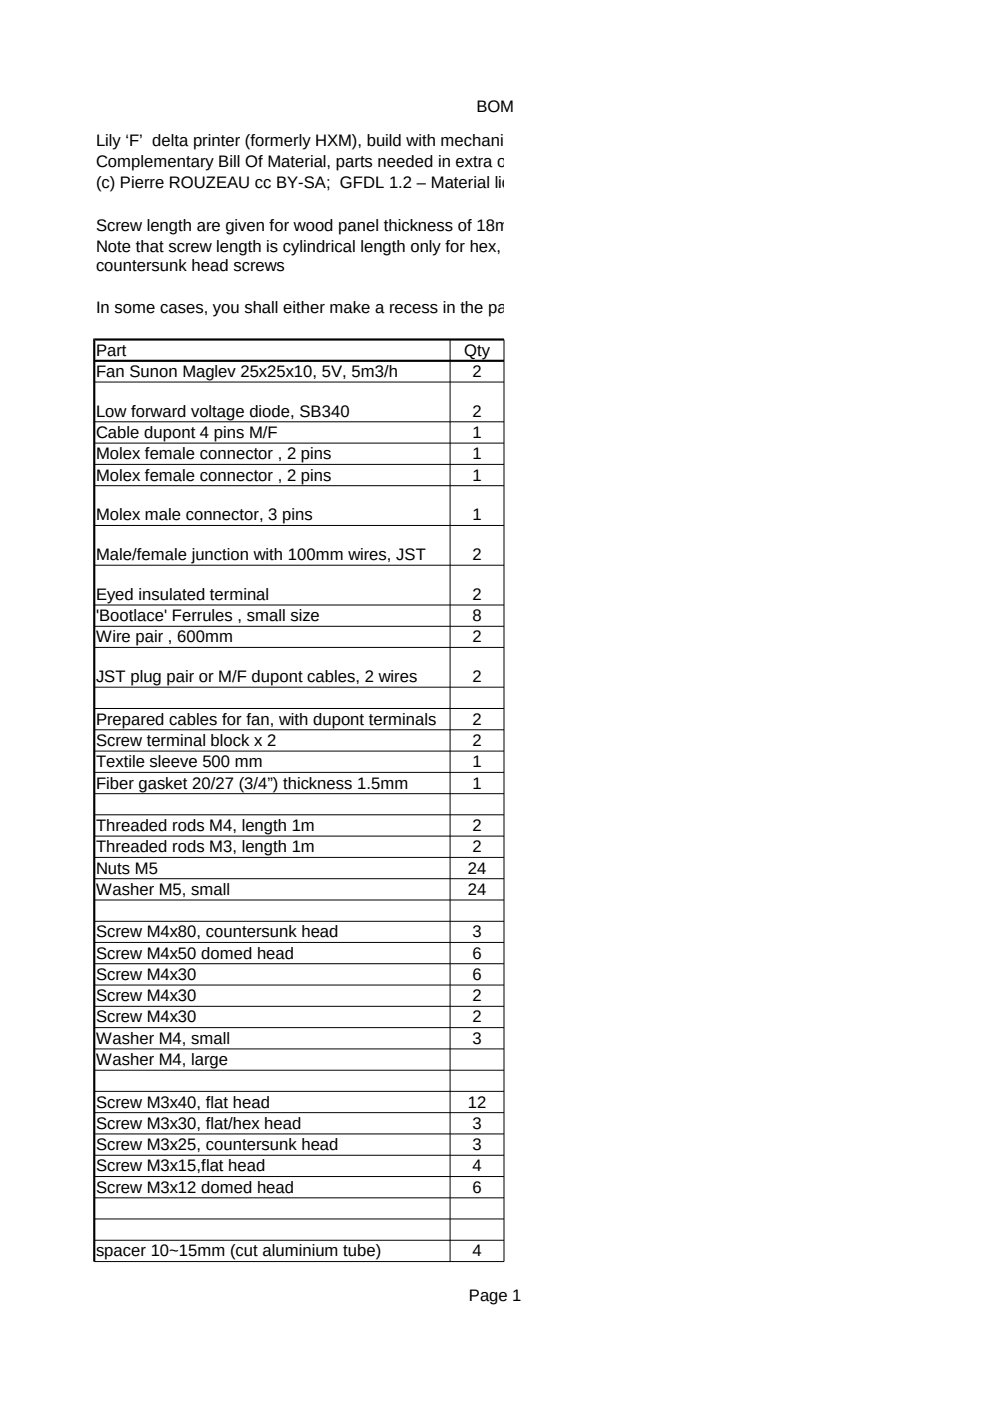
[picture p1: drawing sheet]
<svg xmlns="http://www.w3.org/2000/svg" width="210mm" height="297mm" viewBox="0 0 210 297" stroke-linecap="round" stroke-linejoin="round" font-family="sans-serif">
<defs><g id="words">
<g font-size="3.5">
<text x="101" y="23.7">BOM</text>
<text x="20.4" y="30.9">Lily ‘F’ delta printer (formerly HXM), build with mechanical parts of the Fisher delta.</text>
<text x="20.4" y="35.4">Complementary Bill Of Material, parts needed in extra of the Fisher parts</text>
<text x="20.4" y="39.9">(c) Pierre ROUZEAU cc BY-SA; GFDL 1.2 – Material licence CERN OHL V1.2 – January 2016</text>
<text x="20.4" y="49">Screw length are given for wood panel thickness of 18mm</text>
<text x="20.4" y="53.5">Note that screw length is cylindrical length only for hex, flat, domed, .. head screws, but is total screw length for</text>
<text x="20.4" y="57.5">countersunk head screws</text>
<text x="20.4" y="66.4">In some cases, you shall either make a recess in the panel, or use cutted screws</text>
<text x="20.4" y="75.4">Part</text>
<text x="98.4" y="75.4">Qty</text>
<text x="20.4" y="79.9">Fan Sunon Maglev 25x25x10, 5V, 5m3/h</text>
<text x="100.2" y="79.9">2</text>
<text x="20.4" y="88.4">Low forward voltage diode, SB340</text>
<text x="100.2" y="88.4">2</text>
<text x="20.4" y="92.9">Cable dupont 4 pins M/F</text>
<text x="100.2" y="92.9">1</text>
<text x="20.4" y="97.4">Molex female connector , 2 pins</text>
<text x="20.4" y="101.9">Molex female connector , 2 pins</text>
<text x="100.2" y="97.4">1</text>
<text x="100.2" y="101.9">1</text>
<text x="20.4" y="110.3">Molex male connector, 3 pins</text>
<text x="100.2" y="110.3">1</text>
<text x="20.4" y="118.7">Male/female junction with 100mm wires, JST</text>
<text x="100.2" y="118.7">2</text>
<text x="20.4" y="127.2">Eyed insulated terminal</text>
<text x="20.4" y="131.7">'Bootlace' Ferrules , small size</text>
<text x="100.2" y="127.2">2</text>
<text x="100.2" y="131.7">8</text>
<text x="20.4" y="136.2">Wire pair , 600mm</text>
<text x="100.2" y="136.2">2</text>
<text x="20.4" y="144.6">JST plug pair or M/F dupont cables, 2 wires</text>
<text x="100.2" y="144.6">2</text>
<text x="20.4" y="153.6">Prepared cables for fan, with dupont terminals</text>
<text x="100.2" y="153.6">2</text>
<text x="20.4" y="158.2">Screw terminal block x 2</text>
<text x="100.2" y="158.2">2</text>
<text x="20.4" y="162.7">Textile sleeve 500 mm</text>
<text x="20.4" y="167.2">Fiber gasket 20/27 (3/4”) thickness 1.5mm</text>
<text x="100.2" y="162.7">1</text>
<text x="100.2" y="167.2">1</text>
<text x="20.4" y="176.2">Threaded rods M4, length 1m</text>
<text x="100.2" y="176.2">2</text>
<text x="20.4" y="180.7">Threaded rods M3, length 1m</text>
<text x="20.4" y="185.2">Nuts M5</text>
<text x="99.2" y="185.2">24</text>
<text x="100.2" y="180.7">2</text>
<text x="20.4" y="189.7">Washer M5, small</text>
<text x="99.2" y="189.7">24</text>
<text x="20.4" y="198.8">Screw M4x80, countersunk head</text>
<text x="20.4" y="203.3">Screw M4x50 domed head</text>
<text x="100.2" y="198.8">3</text>
<text x="100.2" y="203.3">6</text>
<text x="20.4" y="207.8">Screw M4x30</text>
<text x="100.2" y="207.8">6</text>
<text x="20.4" y="212.3">Screw M4x30</text>
<text x="100.2" y="212.3">2</text>
<text x="20.4" y="216.8">Screw M4x30</text>
<text x="20.4" y="221.3">Washer M4, small</text>
<text x="100.2" y="216.8">2</text>
<text x="100.2" y="221.3">3</text>
<text x="20.4" y="225.8">Washer M4, large</text>
<text x="20.4" y="234.8">Screw M3x40, flat head</text>
<text x="20.4" y="239.3">Screw M3x30, flat/hex head</text>
<text x="99.2" y="234.8">12</text>
<text x="100.2" y="239.3">3</text>
<text x="20.4" y="243.8">Screw M3x25, countersunk head</text>
<text x="100.2" y="243.8">3</text>
<text x="20.4" y="248.4">Screw M3x15,flat head</text>
<text x="100.2" y="248.4">4</text>
<text x="20.4" y="252.9">Screw M3x12 domed head</text>
<text x="100.2" y="252.9">6</text>
<text x="20.4" y="266.4">spacer 10~15mm (cut aluminium tube)</text>
<text x="100.2" y="266.4">4</text>
<text x="99.4" y="275.7">Page 1</text>
</g>
</g></defs>
<g fill="#000">
<path d="M19.8 71.8h87.1v.4h-86.7z" fill-rule="evenodd"/>
<path d="M20.2 76.3h86.7v.4h-86.7l-.2-.2z" fill-rule="evenodd"/>
<path d="M19.8 71.8l.4 .4v195.3h-.4z" fill-rule="evenodd"/>
</g>
<g fill="none" stroke="#000" stroke-width=".21">
<path d="M95.4 72v195.5M106.9 72v195.5h-86.9M20 81h86.9M20 89.4h86.9M20 93.9h86.9M20 98.5h86.9M20 103h86.9M20 111.4h86.9M20 119.8h86.9M20 128.3h86.9M20 132.8h86.9M20 137.3h86.9"/>
<path d="M20 145.7h86.9M20 150.2h86.9M20 154.7h86.9M20 159.2h86.9M20 163.8h86.9M20 168.3h86.9M20 172.8h86.9M20 177.3h86.9M20 181.8h86.9M20 186.3h86.9M20 190.8h86.9M20 195.3h86.9"/>
<path d="M20 199.8h86.9M20 204.3h86.9M20 208.8h86.9M20 213.4h86.9M20 217.9h86.9M20 222.4h86.9M20 226.9h86.9M20 231.4h86.9M20 235.9h86.9M20 240.4h86.9M20 244.9h86.9M20 249.4h86.9"/>
<path d="M20 254h86.9M20 258.4h86.9M20 263h86.9"/>
</g>
<use href="#words"/>
</svg>
